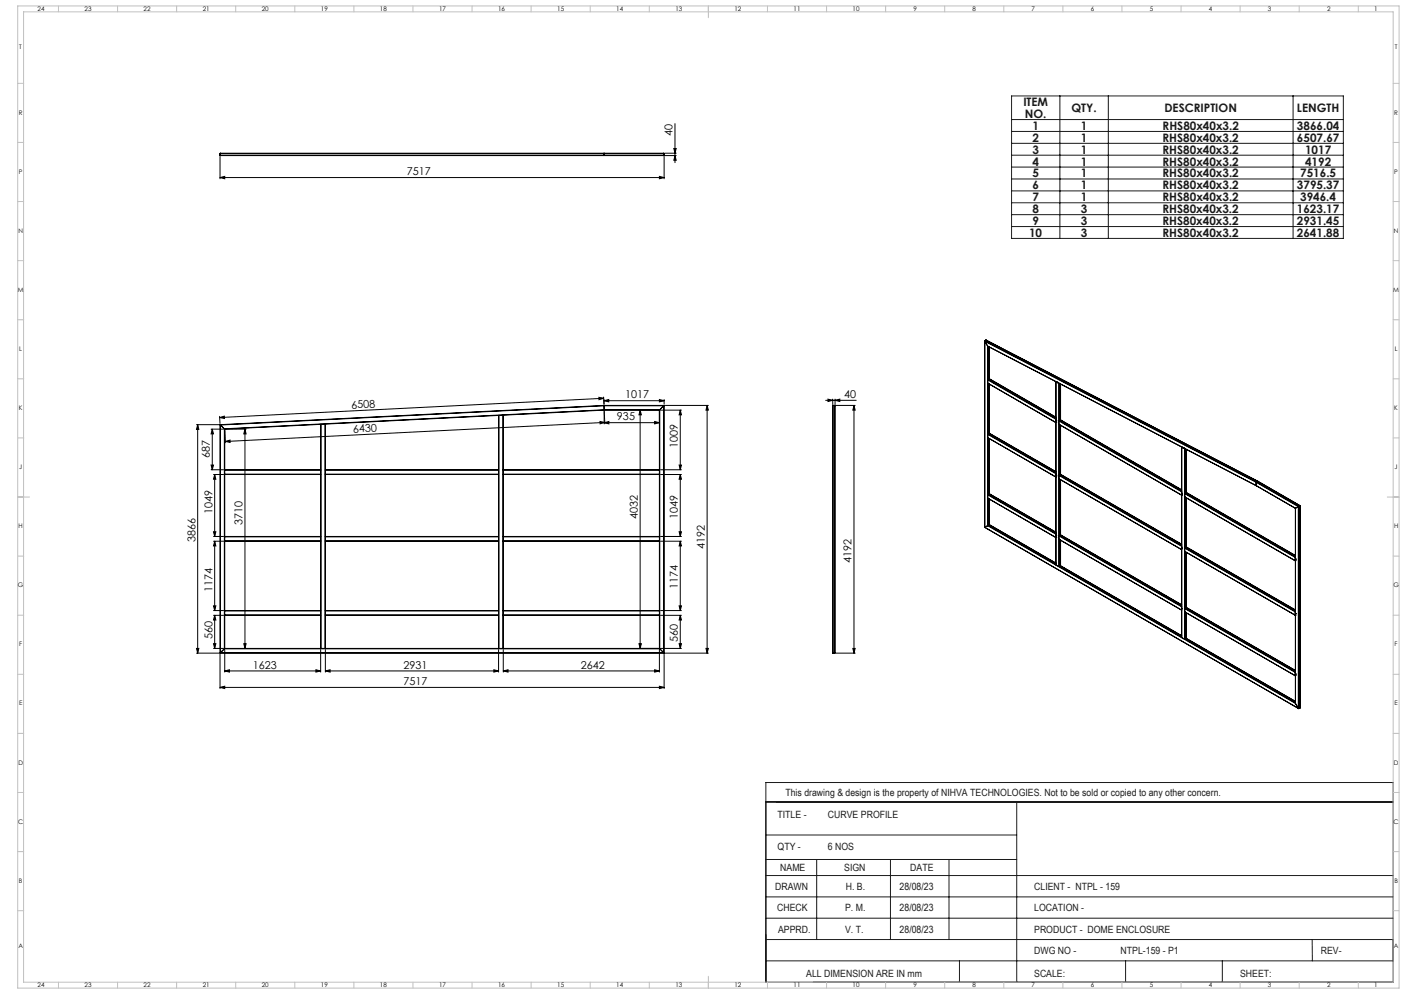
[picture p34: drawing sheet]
<svg xmlns="http://www.w3.org/2000/svg" width="1189mm" height="841mm" viewBox="0 0 1189 841" stroke-linecap="round" stroke-linejoin="round" font-family="sans-serif">
<defs><g id="words">
<g font-size="9.9" fill="#191924">
<text x="866" y="90">ITEM</text>
<text x="907" y="95">QTY.</text>
<text x="985" y="95">DESCRIPTION</text>
<text x="1098" y="95">LENGTH</text>
<text x="867" y="100">NO.</text>
<text x="874" y="110">1</text>
<text x="915" y="110">1</text>
<text x="984" y="110">RHS80x40x3.2</text>
<text x="1098" y="110">3866.04</text>
<text x="874" y="120">2</text>
<text x="915" y="120">1</text>
<text x="984" y="120">RHS80x40x3.2</text>
<text x="1098" y="120">6507.67</text>
<text x="874" y="130">3</text>
<text x="915" y="130">1</text>
<text x="984" y="130">RHS80x40x3.2</text>
<text x="1104" y="130">1017</text>
<text x="874" y="140">4</text>
<text x="915" y="140">1</text>
<text x="984" y="140">RHS80x40x3.2</text>
<text x="1104" y="140">4192</text>
<text x="874" y="150">5</text>
<text x="915" y="150">1</text>
<text x="984" y="150">RHS80x40x3.2</text>
<text x="1100" y="150">7516.5</text>
<text x="874" y="160">6</text>
<text x="915" y="160">1</text>
<text x="984" y="160">RHS80x40x3.2</text>
<text x="1098" y="160">3795.37</text>
<text x="874" y="170">7</text>
<text x="915" y="170">1</text>
<text x="984" y="170">RHS80x40x3.2</text>
<text x="1100" y="170">3946.4</text>
<text x="874" y="180">8</text>
<text x="915" y="180">3</text>
<text x="984" y="180">RHS80x40x3.2</text>
<text x="1098" y="180">1623.17</text>
<text x="874" y="190">9</text>
<text x="915" y="190">3</text>
<text x="984" y="190">RHS80x40x3.2</text>
<text x="1098" y="190">2931.45</text>
<text x="871" y="200">10</text>
<text x="915" y="200">3</text>
<text x="984" y="200">RHS80x40x3.2</text>
<text x="1098" y="200">2641.88</text>
</g>
<g font-size="9.2">
<text x="569" y="115" transform="rotate(-90 569 115)">40</text>
<text x="344" y="148">7517</text>
<text x="529" y="337">1017</text>
<text x="714" y="337">40</text>
<text x="297" y="346" transform="rotate(-3 297 346)">6508</text>
<text x="522" y="356">935</text>
<text x="299" y="366" transform="rotate(-3 299 366)">6430</text>
<text x="574" y="379" transform="rotate(-90 574 379)">1009</text>
<text x="178" y="387" transform="rotate(-90 178 387)">687</text>
<text x="180" y="435" transform="rotate(-90 180 435)">1049</text>
<text x="540" y="439" transform="rotate(-90 540 439)">4032</text>
<text x="574" y="439" transform="rotate(-90 574 439)">1049</text>
<text x="205" y="444" transform="rotate(-90 205 444)">3710</text>
<text x="165" y="458" transform="rotate(-90 165 458)">3866</text>
<text x="596" y="464" transform="rotate(-90 596 464)">4192</text>
<text x="721" y="477" transform="rotate(-90 721 477)">4192</text>
<text x="180" y="501" transform="rotate(-90 180 501)">1174</text>
<text x="574" y="498" transform="rotate(-90 574 498)">1174</text>
<text x="180" y="541" transform="rotate(-90 180 541)">560</text>
<text x="574" y="543" transform="rotate(-90 574 543)">560</text>
<text x="214" y="566">1623</text>
<text x="342" y="566">2931</text>
<text x="492" y="566">2642</text>
<text x="342" y="580">7517</text>
</g>
<g font-size="8.5" fill="#191924">
<text x="665" y="674">This drawing &amp; design is the property of NIHVA TECHNOLOGIES. Not to be sold or copied to any other concern.</text>
<text x="658" y="692">TITLE -</text>
<text x="701" y="692">CURVE PROFILE</text>
<text x="658" y="719">QTY -</text>
<text x="701" y="719">6 NOS</text>
<text x="660" y="737">NAME</text>
<text x="714" y="737">SIGN</text>
<text x="770" y="737">DATE</text>
<text x="656" y="753">DRAWN</text>
<text x="716" y="753">H. B.</text>
<text x="761" y="753">28/08/23</text>
<text x="875" y="753">CLIENT - NTPL - 159</text>
<text x="658" y="771">CHECK</text>
<text x="715" y="771">P. M.</text>
<text x="761" y="771">28/08/23</text>
<text x="875" y="771">LOCATION -</text>
<text x="659" y="789">APPRD.</text>
<text x="715" y="789">V. T.</text>
<text x="761" y="789">28/08/23</text>
<text x="875" y="789">PRODUCT - DOME ENCLOSURE</text>
<text x="875" y="807">DWG NO -</text>
<text x="948" y="807">NTPL-159 - P1</text>
<text x="1118" y="807">REV-</text>
<text x="682" y="826">ALL DIMENSION ARE IN mm</text>
<text x="875" y="826">SCALE:</text>
<text x="1049" y="826">SHEET:</text>
</g>
<g font-size="5.3">
<text x="32" y="9">24</text>
<text x="72" y="9">23</text>
<text x="122" y="9">22</text>
<text x="172" y="9">21</text>
<text x="222" y="9">20</text>
<text x="272" y="9">19</text>
<text x="322" y="9">18</text>
<text x="372" y="9">17</text>
<text x="422" y="9">16</text>
<text x="472" y="9">15</text>
<text x="522" y="9">14</text>
<text x="572" y="9">13</text>
<text x="622" y="9">12</text>
<text x="672" y="9">11</text>
<text x="722" y="9">10</text>
<text x="773" y="9">9</text>
<text x="823" y="9">8</text>
<text x="873" y="9">7</text>
<text x="923" y="9">6</text>
<text x="973" y="9">5</text>
<text x="1023" y="9">4</text>
<text x="1073" y="9">3</text>
<text x="1123" y="9">2</text>
<text x="1163" y="9">1</text>
<text x="16" y="42">T</text>
<text x="1180" y="42">T</text>
<text x="16" y="97">R</text>
<text x="1180" y="97">R</text>
<text x="16" y="147">P</text>
<text x="1180" y="147">P</text>
<text x="16" y="197">N</text>
<text x="1180" y="197">N</text>
<text x="15" y="247">M</text>
<text x="1179" y="247">M</text>
<text x="16" y="297">L</text>
<text x="1180" y="297">L</text>
<text x="16" y="347">K</text>
<text x="1180" y="347">K</text>
<text x="16" y="397">J</text>
<text x="1180" y="397">J</text>
<text x="16" y="447">H</text>
<text x="1180" y="447">H</text>
<text x="15" y="497">G</text>
<text x="1179" y="497">G</text>
<text x="16" y="547">F</text>
<text x="1180" y="547">F</text>
<text x="16" y="597">E</text>
<text x="1180" y="597">E</text>
<text x="16" y="647">D</text>
<text x="1180" y="647">D</text>
<text x="15" y="697">C</text>
<text x="1179" y="697">C</text>
<text x="16" y="747">B</text>
<text x="1180" y="747">B</text>
<text x="16" y="802">A</text>
<text x="1180" y="802">A</text>
<text x="32" y="835">24</text>
<text x="72" y="835">23</text>
<text x="122" y="835">22</text>
<text x="172" y="835">21</text>
<text x="222" y="835">20</text>
<text x="272" y="835">19</text>
<text x="322" y="835">18</text>
<text x="372" y="835">17</text>
<text x="422" y="835">16</text>
<text x="472" y="835">15</text>
<text x="522" y="835">14</text>
<text x="572" y="835">13</text>
<text x="622" y="835">12</text>
<text x="672" y="835">11</text>
<text x="722" y="835">10</text>
<text x="773" y="835">9</text>
<text x="823" y="835">8</text>
<text x="873" y="835">7</text>
<text x="923" y="835">6</text>
<text x="973" y="835">5</text>
<text x="1023" y="835">4</text>
<text x="1073" y="835">3</text>
<text x="1123" y="835">2</text>
<text x="1163" y="835">1</text>
</g>
</g></defs>
<g fill="none" stroke="#000" stroke-width=".85">
<path d="M571 105v33M186 131h376M186 130h376M186 130v1M186 132v19M511 131h.1M511 130h.1M511 130v1M562 130v1M562 132v19M563 132h9M563 130h9"/>
<path d="M570 126h2l-1 4zM571 132l1 4h-2zM186 150l4-1v2zM186 150h376M558 149l4 1-4 1zM833 289v157M833 288v1M833 289l3 4M833 289l230 119M833 288l230 120M834 288l230 119M834 288h-1"/>
<path d="M836 293h.1M836 293l227 118M836 293v152M836 293v28M837 294v27M507 336l4 1-4 1zM511 336v6v-4M511 337l-325 16M511 339l4-1v2zM511 339h51M558 338l4 1-4 1zM562 338v4"/>
<path d="M699 339h26M701 338l4 1-4 1zM705 338v4M707 339l4-1v2zM707 338v4M836 324l57 33M836 324h.1M836 322v2M836 322l57 33M836 321v1M836 321l58 33M836 324v43"/>
<path d="M837 321h-1M837 321l57 32M837 325v42M837 321h.1M894 323v155M894 323h.1M894 323l2 1M895 324h.1M896 324h.1M897 325v30M166 359h19M167 359v194"/>
<path d="M167 359l1 4h-2zM186 352v6M186 353l4-1v2zM186 359l1 1M186 359v194M187 360v192M187 360l3 3M271 359h1M271 359v38M271 359l-81 4M272 359v190M275 359v190"/>
<path d="M275 359h-3M275 359h.1M275 359v38M422 351h.1M422 351v46M422 351l-147 8M422 351v198M426 351v198M426 351h-4M426 351h.1M426 351v46M508 357h4l-4 2z"/>
<path d="M511 343h.1M511 343h51M511 343l-324 17M511 343v4M511 343l-325 16M511 347h.1M511 347l-321 16M511 347h47M511 347l-85 4M511 358l4-1v2zM511 358h47M512 357l-321 17"/>
<path d="M512 358l-1-10v11M542 347l1 4h-2zM542 347v202M554 357l4 1-4 1zM558 347v50M558 347h.1M558 347v202M559 347h18M562 343v209M562 343l-4 4M562 343h.1M562 343v210"/>
<path d="M563 343h36M576 347v50M576 347l1 4h-2zM598 343v210M598 343l1 4h-2zM705 343v210M705 343h1M706 343v210M707 343h17M723 343v210M723 343l1 4h-2zM894 355h.1"/>
<path d="M894 357h.1M894 356h.1M896 359h.1M896 359l104 60M896 356v3M896 356l104 60M896 356h.1M896 356v-32v155M896 359v43M897 355l103 59zM897 360v41M897 355l-1 1"/>
<path d="M179 363h10M180 363v34M180 363l1 4h-2zM190 363h.1M190 363v186M190 363v34M190 364l1 11M191 374l4-2v2zM191 363h17M207 363l1 4h-2zM207 363v186M836 370l57 33"/>
<path d="M836 368v2M836 368l57 33M836 367l57 34M836 367v1M836 371v47M837 367l57 32M837 367h-1M837 371v47M1000 378v161M1000 378l2 2M1000 378h.1M1001 379h.1"/>
<path d="M1002 380h1M1002 380v161M1003 380h.1M1003 380v37M179 397h10M179 393h2l-1 4zM190 397v1M190 398v3M190 397h81M190 398h81M271 397v1M271 398v3"/>
<path d="M275 397v1M275 398v3M275 397h147M275 398h147M422 397v1M422 398v3M426 397v1M426 397h132M426 398v3M426 398h132M558 397v1M558 398v3"/>
<path d="M559 397h18M575 393h2l-1 4zM1004 380v37M181 401h8M182 401v53M182 401l1 4h-2zM190 401h.1M190 401v53M190 401h81M271 401h.1M271 401v53M275 401h.1"/>
<path d="M275 401v53M275 401h147M422 401h.1M422 401v53M426 401h.1M426 401h132M426 401v53M558 401h.1M558 401v53M559 401h18M576 401v53M576 401l1 4h-2z"/>
<path d="M836 419l57 33M836 419v3M836 418v1M836 418l57 34M837 418h.1M837 418h-1M837 418l57 32M894 403h.1M894 401h.1M894 402h.1M896 405h.1M896 405l104 60"/>
<path d="M896 402v3M896 402l104 60M896 402h.1M896 405v48M897 401h1M897 401l103 60M897 406v47M897 401l-1 1M1000 416v3M1000 419h.1M1000 416h.1M1000 417h.1"/>
<path d="M1003 418v2M1003 418l93 54M1003 417v1M1003 417l93 54M1004 417h.1M1004 417l92 53M1004 417h-1M1063 408v3M1063 408l36 21M1063 411h.1M1063 411l33 19M1063 408h.1"/>
<path d="M1063 408l36 20M1064 407h.1M1064 407l36 21M1064 407l-1 1M836 422l57 33M836 422h.1M836 422v23M837 422v22M1003 420l93 54M1003 421v42M1004 421v42M1096 430v165"/>
<path d="M1096 430h.1M1099 429v170M1099 429l-3 1M1099 428v1M1099 428v172M1100 428h.1M1100 428h-1M1100 428v171M181 458h8M181 454h8M181 450h2l-1 4zM182 458v59"/>
<path d="M182 458l1 4h-2zM190 458h.1M190 454h.1M190 454v4M190 458v59M190 458h81M190 454h81M271 458h.1M271 454h.1M271 454v4M271 458v59M275 458h.1"/>
<path d="M275 454h.1M275 454v4M275 458v59M275 458h147M275 454h147M422 458h.1M422 454h.1M422 454v4M422 458v59M426 458h.1M426 454h.1M426 458h132"/>
<path d="M426 454h132M426 454v4M426 458v59M558 458h.1M558 454h.1M558 454v4M558 458v59M559 458h18M559 454h18M575 450h2l-1 4zM576 458v59M576 458l1 4h-2z"/>
<path d="M833 446l266 154M833 446h.1M833 446l266 153M836 445l-3 1M836 445l260 150M836 445h.1M836 445l58 33M837 444l-1 1M837 444h.1M837 444l57 32-57-32M894 455h.1M894 452h.1"/>
<path d="M894 453h.1M896 456h.1M896 456l104 60M896 454l104 59M896 454v2M896 453v1M896 453l104 60M896 457v22M897 453l103 59zM897 457v22M897 453h-1M894 478l2 1"/>
<path d="M896 479h.1M896 479l104 60M897 479l103 59M897 479h-1M1000 465h.1M1000 462v3M1000 462h.1M1000 464h.1M1003 467l93 53M1003 467v48M1003 464v3M1003 464l93 54"/>
<path d="M1003 463v1M1003 463l93 54M1004 463l92 53M1004 467v47M1004 463h-1M1096 472h.1M1096 474h.1M1096 473h.1M181 517h8M181 513h2l-1 4zM190 517h.1M190 517v3"/>
<path d="M190 517h81M271 517h.1M271 517v3M275 517h.1M275 517v3M275 517h147M422 517h.1M422 517v3M426 517h.1M426 517h132M426 517v3M558 517h.1"/>
<path d="M558 517v3M559 517h18M575 513h2l-1 4zM1000 513v3M1000 513h.1M1000 516h.1M1000 515h.1M1003 518h.1M1003 515l93 54M1003 518l93 54M1003 515v3M1003 515h.1"/>
<path d="M1003 515l93 53M1003 518v23M1004 514l92 53M1004 519v21M1004 514l-1 1M1004 514h.1M1096 518h.1M1096 519h.1M181 521h8M182 521l1 4h-2zM182 521v28M190 520v1"/>
<path d="M190 521v28M190 521h81M190 520h81M271 520v1M271 521v28M275 520v1M275 521v28M275 521h147M275 520h147M422 520v1M422 521v28M426 520v1"/>
<path d="M426 521h132M426 521v28M426 520h132M558 520v1M558 521v28M559 521h18M576 521v28M576 521l1 4h-2zM1000 539h.1M1000 539l2 2M1096 520h.1M166 553h19"/>
<path d="M166 549h2l-1 4zM181 549h8M181 545h2l-1 4zM186 554v29M186 553h376M187 552l-1 1M187 552h375M190 549l-3 3M190 549h368M190 550v19M190 549h.1M190 549h81"/>
<path d="M206 545h2l-1 4zM271 550v19M271 549h1M272 549h3M275 549h.1M275 550v19M275 549h147M422 549h.1M422 550v19M422 549h4M426 549h.1M426 549h132"/>
<path d="M426 550v19M541 545h2l-1 4zM558 549h.1M558 550v19M558 549l4 3M559 549h18M562 552v1M562 554v29M563 553h36M575 545h2l-1 4zM597 549h2l-1 4zM705 553h1"/>
<path d="M707 553h17M722 549h2l-1 4zM1002 541h1M1003 541l93 54M1004 540l92 53M1004 540l-1 1M1004 540h.1M190 568l4-1v2zM190 568h81M267 567l4 1-4 1zM275 568l4-1v2zM275 568h147"/>
<path d="M418 567l4 1-4 1zM426 568l4-1v2zM426 568h132M554 567l4 1-4 1zM1096 569h.1M1096 572h.1M1096 570h.1M186 582l4-1v2zM186 582h376M558 581l4 1-4 1zM1096 595l3 4M1099 599v1"/>
<path d="M1100 599l-1 1M1100 599h.1M648 678v153"/>
</g>
<g fill="none" stroke="#191924" stroke-width=".85">
<path d="M856 81h281v121h-281zM897 81v121M938 81v121M1094 81v121M856 101h281M856 111h281M856 121h281M856 131h281M856 141h281M856 151h281M856 162h281M856 172h281"/>
<path d="M856 182h281M856 192h281M648 662h531v169h-531zM648 678h531M860 678v153M648 706h212M648 727h212M691 727v68M754 727v68M803 727v68M648 759h531M648 741h531"/>
<path d="M648 777h531M648 795h531M1110 795l1 18M648 813h531M812 813v18M953 813v18M1034 813v18"/>
</g>
<g fill="none" stroke="#c0c0c0" stroke-width=".85">
<path d="M15 5h1169v831h-1169zM20 10h1159v821h-1159zM49 5v5M99 5v5M149 5v5M199 5v5M249 5v5M299 5v5M349 5v5M399 5v5M449 5v5M499 5v5"/>
<path d="M549 5v5M599 5v10M649 5v5M699 5v5M749 5v5M799 5v5M849 5v5M899 5v5M949 5v5M999 5v5M1049 5v5M1099 5v5"/>
<path d="M1149 5v5M15 71h5M1179 71h5M15 121h5M1179 121h5M15 171h5M1179 171h5M15 221h5M1179 221h5M15 271h5M1179 271h5M15 321h5"/>
<path d="M1179 321h5M15 371h5M1179 371h5M15 421h10M1174 421h10M15 471h5M1179 471h5M15 521h5M1179 521h5M15 571h5M1179 571h5M15 621h5"/>
<path d="M1179 621h5M15 671h5M1179 671h5M15 721h5M1179 721h5M15 771h5M1179 771h5M49 831v5M99 831v5M149 831v5M199 831v5M249 831v5"/>
<path d="M299 831v5M349 831v5M399 831v5M449 831v5M499 831v5M549 831v5M599 826v10M649 831v5M699 831v5M749 831v5M799 831v5M849 831v5"/>
<path d="M899 831v5M949 831v5M999 831v5M1049 831v5M1099 831v5M1149 831v5"/>
</g>
<g fill="#000">
<path d="M571 132l1 4h-2zM570 126h2l-1 4z"/>
<path d="M186 150l4-1v2zM558 149l4 1-4 1z"/>
<path d="M507 336l4 1-4 1zM186 353l4-1v2z"/>
<path d="M558 338l4 1-4 1zM511 339l4-1v2z"/>
<path d="M701 338l4 1-4 1zM707 339l4-1v2z"/>
<path d="M508 357h4l-4 2zM191 374l4-2v2z"/>
<path d="M554 357l4 1-4 1zM511 358l4-1v2z"/>
<path d="M576 347l1 4h-2zM575 393h2l-1 4zM576 401l1 4h-2zM575 450h2l-1 4zM576 521l1 4h-2zM575 545h2l-1 4zM182 521l1 4h-2zM181 545h2l-1 4zM207 363l1 4h-2zM206 545h2l-1 4z"/>
<path d="M179 393h2l-1 4zM180 363l1 4h-2z"/>
<path d="M182 401l1 4h-2zM181 450h2l-1 4z"/>
<path d="M182 458l1 4h-2zM181 513h2l-1 4z"/>
<path d="M575 513h2l-1 4zM576 458l1 4h-2z"/>
<path d="M166 549h2l-1 4zM167 359l1 4h-2z"/>
<path d="M541 545h2l-1 4zM542 347l1 4h-2z"/>
<path d="M597 549h2l-1 4zM598 343l1 4h-2z"/>
<path d="M722 549h2l-1 4zM723 343l1 4h-2z"/>
<path d="M190 568l4-1v2zM267 567l4 1-4 1z"/>
<path d="M418 567l4 1-4 1zM275 568l4-1v2z"/>
<path d="M426 568l4-1v2zM554 567l4 1-4 1z"/>
<path d="M186 582l4-1v2zM558 581l4 1-4 1z"/>
</g>
<use href="#words"/>
</svg>
